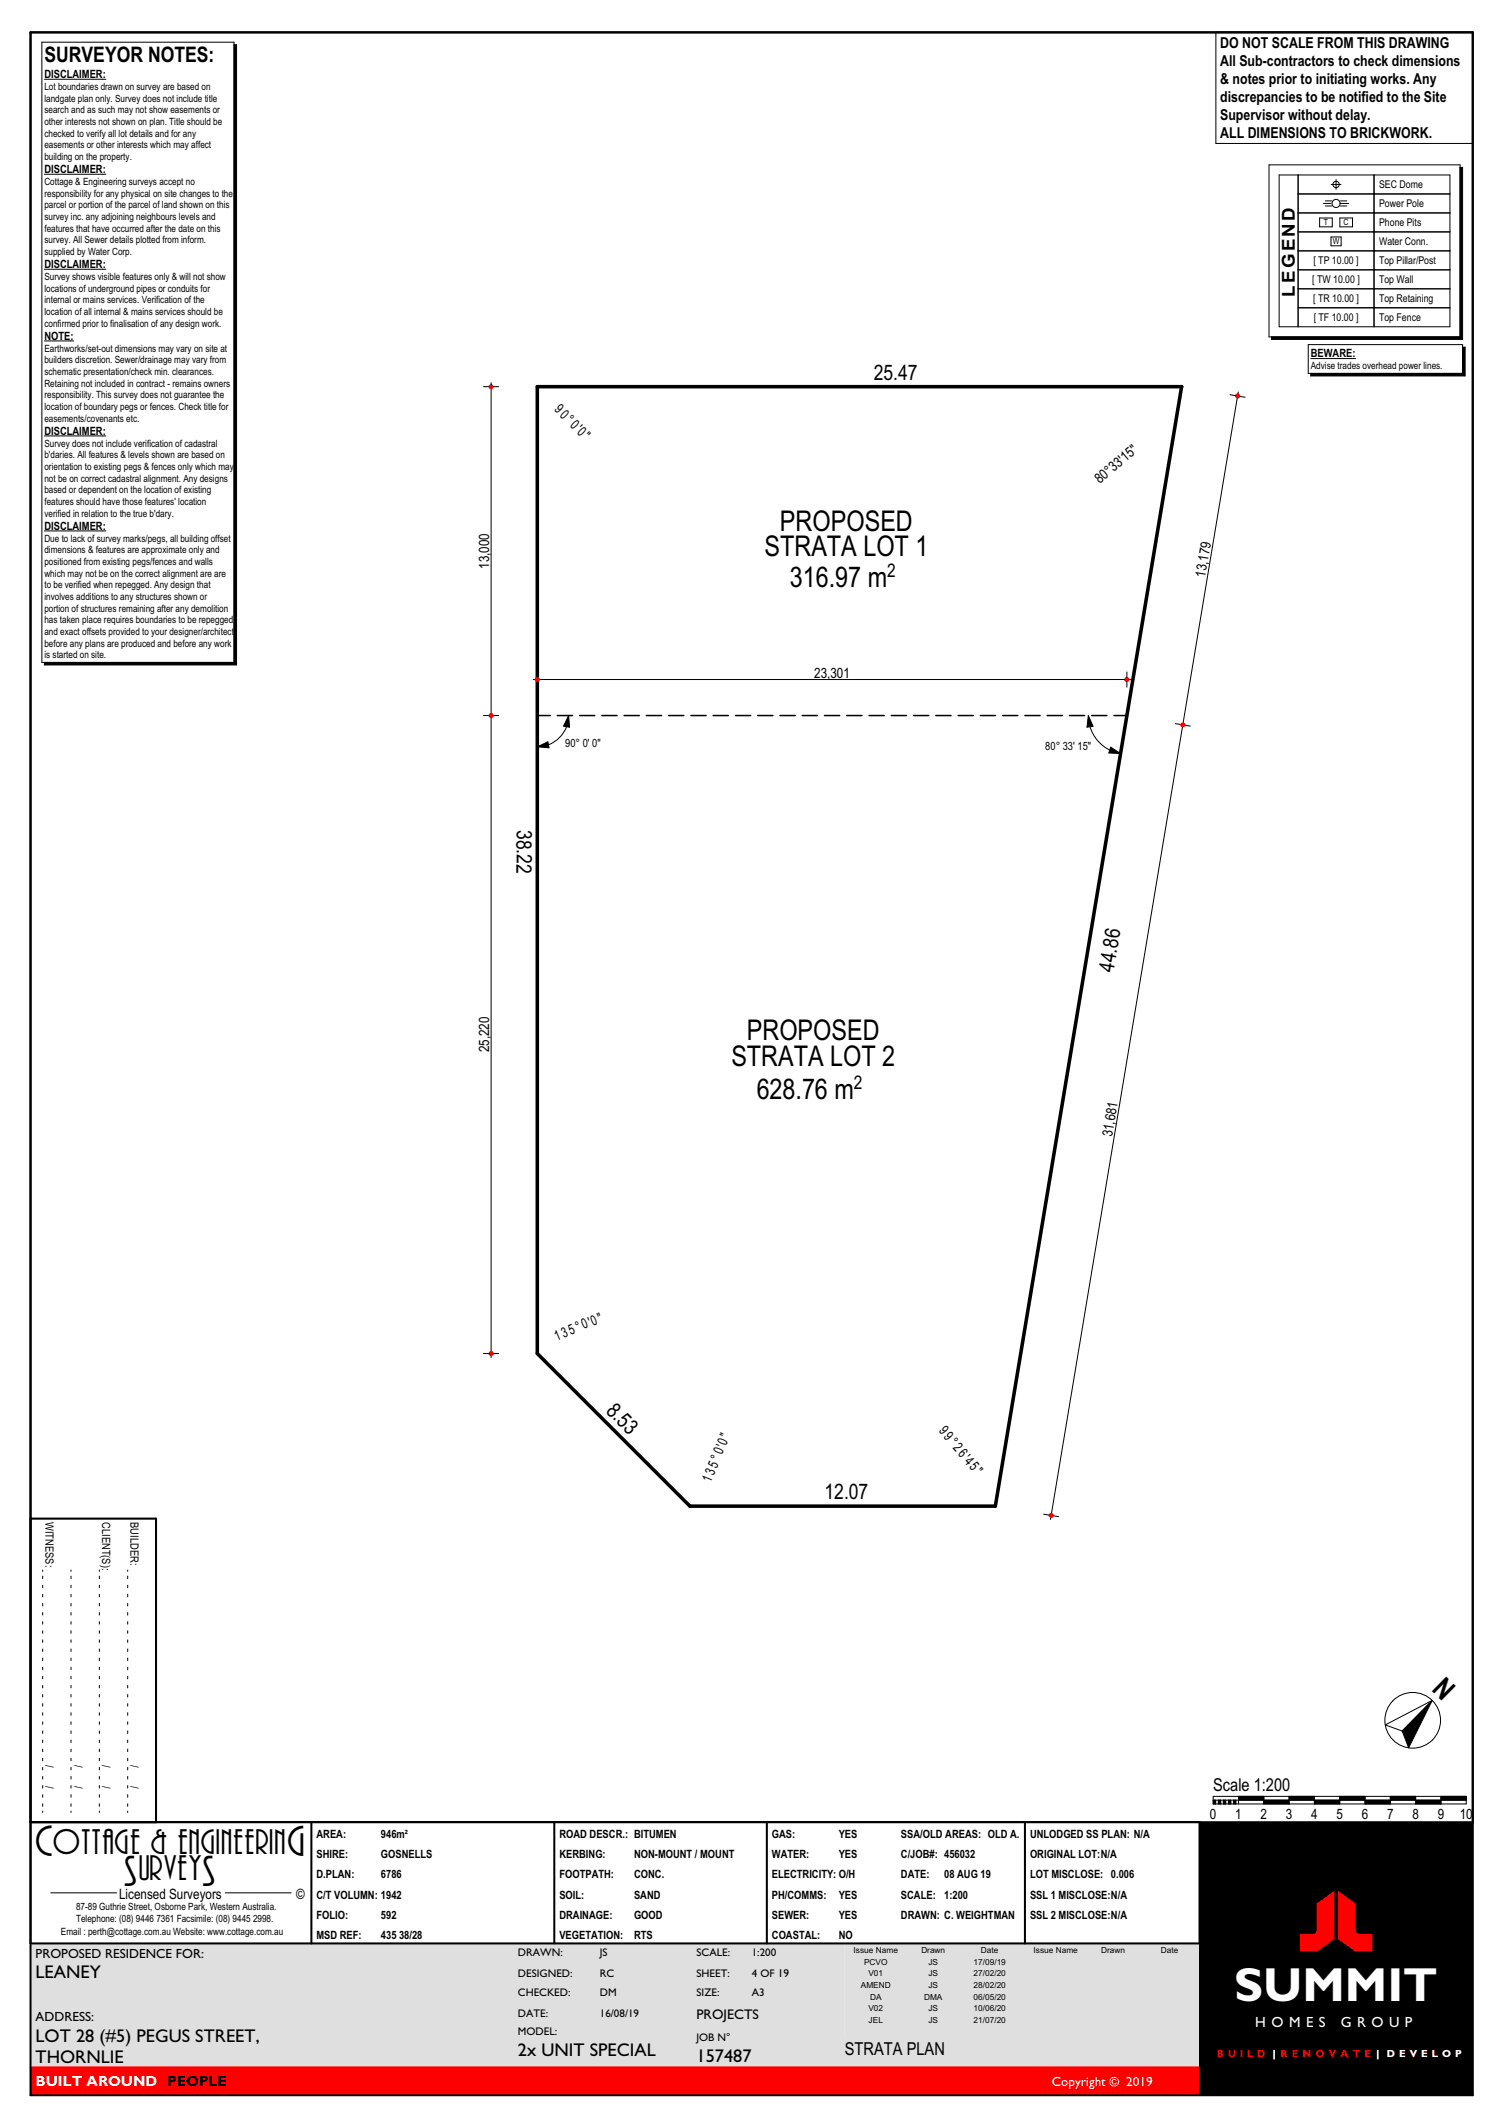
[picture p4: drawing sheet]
<svg xmlns="http://www.w3.org/2000/svg" width="297mm" height="420mm" viewBox="0 0 297 420" stroke-linecap="round" stroke-linejoin="round" font-family="sans-serif">
<defs><g id="words">
<text font-size="9.5" fill="#fff" x="243.9" y="395.5">SUMMIT</text>
<g font-size="8">
<text x="7" y="366.8">C</text>
<text x="56.8" y="366.8">G</text>
<text x="24.5" y="372.8">S</text>
<text x="40" y="372.8">S</text>
</g>
<g font-size="6.5">
<text x="10.5" y="366.4">OTTAGE &amp; ENGINEERIN</text>
<text x="27.5" y="371.6">URVEY</text>
</g>
<g font-size="5.6">
<text x="154.1" y="104.9">PROPOSED</text>
<text x="151.1" y="109.9">STRATA LOT 1</text>
<text x="156.1" y="116">316.97 m</text>
<text x="147.6" y="205.6">PROPOSED</text>
<text x="144.5" y="210.6">STRATA LOT 2</text>
<text x="149.5" y="217.2">628.76 m</text>
<text x="282.7" y="334" transform="rotate(44 282.7 334)">N</text>
</g>
<g font-size="4.2">
<text x="8.8" y="12.3">SURVEYOR NOTES:</text>
<text x="172.7" y="75.2">25.47</text>
<text x="102.1" y="164" transform="rotate(90 102.1 164)">38.22</text>
<text x="220" y="192.3" transform="rotate(-80 220 192.3)">44.86</text>
<text x="119.6" y="279" transform="rotate(45 119.6 279)">8.53</text>
<text x="162.9" y="296.2">12.07</text>
</g>
<g font-size="3.7">
<text x="175.3" y="114.1">2</text>
<text x="168.7" y="215.3">2</text>
</g>
<g font-size="3.6">
<text x="7" y="391">LEANEY</text>
<text x="7" y="403.6">LOT 28 (#5) PEGUS STREET,</text>
<text x="7" y="407.8">THORNLIE</text>
<text x="102.3" y="406.3">2x UNIT SPECIAL</text>
<text x="137.6" y="407.6">157487</text>
</g>
<g font-size="3.5">
<text x="255.9" y="58.6" transform="rotate(-90 255.9 58.6)">LEGEND</text>
<text x="239.7" y="354">Scale 1:200</text>
<text x="167" y="406.2">STRATA PLAN</text>
</g>
<g font-size="3">
<text x="241.1" y="9.6">DO NOT SCALE FROM THIS DRAWING</text>
<text x="241.1" y="13.1">All Sub-contractors to check dimensions</text>
<text x="241.1" y="16.7">&amp; notes prior to initiating works. Any</text>
<text x="241.1" y="20.2">discrepancies to be notified to the Site</text>
<text x="241.1" y="23.8">Supervisor without delay.</text>
<text x="241.1" y="27.3">ALL DIMENSIONS TO BRICKWORK.</text>
</g>
<g font-size="2.9" fill="#fff">
<text x="248.1" y="400.6">H O M E S</text>
<text x="264.9" y="400.6">G R O U P</text>
<text x="7" y="412.3">BUILT AROUND PEOPLE</text>
</g>
<g font-size="2.8">
<text x="109.5" y="81.1" transform="rotate(45 109.5 81.1)">90°0'0&quot;</text>
<text x="217.3" y="95.7" transform="rotate(-40 217.3 95.7)">80°33'15&quot;</text>
<text x="96.6" y="112.4" transform="rotate(-90 96.6 112.4)">13,000</text>
<text x="238.2" y="114.2" transform="rotate(-80 238.2 114.2)">13,179</text>
<text x="160.9" y="133.9">23,301</text>
<text x="96.6" y="208" transform="rotate(-90 96.6 208)">25,220</text>
<text x="219.7" y="224.8" transform="rotate(-80 219.7 224.8)">31,681</text>
<text x="110" y="265" transform="rotate(-22 110 265)">135°0'0&quot;</text>
<text x="185.4" y="282.9" transform="rotate(50 185.4 282.9)">99°26'45&quot;</text>
<text x="140.5" y="293" transform="rotate(-68 140.5 293)">135°0'0&quot;</text>
<text x="239.1" y="359.5">0</text>
<text x="244.1" y="359.5">1</text>
<text x="249.1" y="359.5">2</text>
<text x="254.1" y="359.5">3</text>
<text x="259.1" y="359.5">4</text>
<text x="264.1" y="359.5">5</text>
<text x="269.1" y="359.5">6</text>
<text x="274.1" y="359.5">7</text>
<text x="279.1" y="359.5">8</text>
<text x="284.1" y="359.5">9</text>
<text x="288.5" y="359.5">10</text>
<text x="23.5" y="375.3">Licensed Surveyors</text>
<text x="58.5" y="375.3">©</text>
<text x="137.6" y="399.1">PROJECTS</text>
</g>
<g font-size="2.6">
<text x="7" y="387.1">PROPOSED RESIDENCE FOR:</text>
<text x="7" y="399.5">ADDRESS:</text>
</g>
<text font-size="2.6" fill="#fff" x="207.8" y="412.4">Copyright © 2019</text>
<g font-size="2.3">
<text x="8.8" y="15.4">DISCLAIMER:</text>
<text x="8.8" y="34.2">DISCLAIMER:</text>
<text x="8.8" y="53">DISCLAIMER:</text>
<text x="8.8" y="67.1">NOTE:</text>
<text x="259" y="70.6">BEWARE:</text>
<text x="8.8" y="85.9">DISCLAIMER:</text>
<text x="8.8" y="104.7">DISCLAIMER:</text>
<text x="111.7" y="147.7">90° 0' 0&quot;</text>
<text x="206.6" y="148.2">80° 33' 15&quot;</text>
<text x="9" y="300.8" transform="rotate(90 9 300.8)">WITNESS:</text>
<text x="20.2" y="300.8" transform="rotate(90 20.2 300.8)">CLIENT(S):</text>
<text x="25.8" y="300.8" transform="rotate(90 25.8 300.8)">BUILDER:</text>
<text x="9" y="348.8" transform="rotate(90 9 348.8)">/</text>
<text x="9" y="352.9" transform="rotate(90 9 352.9)">/</text>
<text x="14.7" y="348.8" transform="rotate(90 14.7 348.8)">/</text>
<text x="14.7" y="352.9" transform="rotate(90 14.7 352.9)">/</text>
<text x="20.2" y="348.8" transform="rotate(90 20.2 348.8)">/</text>
<text x="20.2" y="352.9" transform="rotate(90 20.2 352.9)">/</text>
<text x="25.8" y="348.8" transform="rotate(90 25.8 348.8)">/</text>
<text x="25.8" y="352.9" transform="rotate(90 25.8 352.9)">/</text>
<text x="62.5" y="363.2">AREA:</text>
<text x="75.3" y="363.2">946m²</text>
<text x="110.5" y="363.2">ROAD DESCR.: BITUMEN</text>
<text x="152.5" y="363.2">GAS:</text>
<text x="165.7" y="363.2">YES</text>
<text x="178" y="363.2">SSA/OLD AREAS: OLD A.</text>
<text x="203.5" y="363.2">UNLODGED SS PLAN: N/A</text>
<text x="62.5" y="367.2">SHIRE:</text>
<text x="62.5" y="371.2">D.PLAN:</text>
<text x="75.3" y="367.2">GOSNELLS</text>
<text x="75.3" y="371.2">6786</text>
<text x="110.5" y="367.2">KERBING:</text>
<text x="110.5" y="371.2">FOOTPATH:</text>
<text x="125.3" y="367.2">NON-MOUNT / MOUNT</text>
<text x="125.3" y="371.2">CONC.</text>
<text x="152.5" y="367.2">WATER:</text>
<text x="152.5" y="371.2">ELECTRICITY: O/H</text>
<text x="165.7" y="367.2">YES</text>
<text x="178" y="367.2">C/JOB#: 456032</text>
<text x="178" y="371.2">DATE:</text>
<text x="186.6" y="371.2">08 AUG 19</text>
<text x="203.5" y="367.2">ORIGINAL LOT:N/A</text>
<text x="203.5" y="371.2">LOT MISCLOSE: 0.006</text>
<text x="62.5" y="375.2">C/T VOLUMN: 1942</text>
<text x="110.5" y="375.2">SOIL:</text>
<text x="125.3" y="375.2">SAND</text>
<text x="152.5" y="375.2">PH/COMMS:</text>
<text x="165.7" y="375.2">YES</text>
<text x="178" y="375.2">SCALE:</text>
<text x="186.6" y="375.2">1:200</text>
<text x="203.5" y="375.2">SSL 1 MISCLOSE:N/A</text>
<text x="62.5" y="379.2">FOLIO:</text>
<text x="62.5" y="383.2">MSD REF:</text>
<text x="75.3" y="379.2">592</text>
<text x="75.3" y="383.2">435 38/28</text>
<text x="110.5" y="379.2">DRAINAGE:</text>
<text x="110.5" y="383.2">VEGETATION:</text>
<text x="125.3" y="379.2">GOOD</text>
<text x="125.3" y="383.2">RTS</text>
<text x="152.5" y="379.2">SEWER:</text>
<text x="152.5" y="383.2">COASTAL:</text>
<text x="165.7" y="379.2">YES</text>
<text x="165.7" y="383.2">NO</text>
<text x="178" y="379.2">DRAWN: C. WEIGHTMAN</text>
<text x="203.5" y="379.2">SSL 2 MISCLOSE:N/A</text>
</g>
<g font-size="2.2">
<text x="102.3" y="386.7">DRAWN:</text>
<text x="118.5" y="386.7">JS</text>
<text x="137.6" y="386.7">SCALE:</text>
<text x="148.6" y="386.7">1:200</text>
<text x="102.3" y="394.6">CHECKED:</text>
<text x="102.3" y="390.7">DESIGNED:</text>
<text x="118.5" y="390.7">RC</text>
<text x="118.5" y="394.6">DM</text>
<text x="137.6" y="390.7">SHEET:</text>
<text x="137.6" y="394.6">SIZE:</text>
<text x="148.6" y="390.7">4 OF 19</text>
<text x="148.6" y="394.5">A3</text>
<text x="102.3" y="398.6">DATE:</text>
<text x="118.5" y="398.6">16/08/19</text>
<text x="102.3" y="402.2">MODEL:</text>
<text x="137.6" y="403.4">JOB N°</text>
</g>
<g font-size="2.1">
<text x="272.5" y="37.2">SEC Dome</text>
<text x="272.5" y="41">Power Pole</text>
<text x="272.5" y="44.7">Phone Pits</text>
<text x="259.5" y="52.2">[ TP 10.00 ]</text>
<text x="272.5" y="52.2">Top Pillar/Post</text>
<text x="272.5" y="48.5">Water Conn.</text>
<text x="259.3" y="56">[ TW 10.00 ]</text>
<text x="259.5" y="59.7">[ TR 10.00 ]</text>
<text x="272.5" y="59.7">Top Retaining</text>
<text x="272.5" y="56">Top Wall</text>
<text x="259.6" y="63.5">[ TF 10.00 ]</text>
<text x="272.5" y="63.5">Top Fence</text>
</g>
<g font-size="2">
<text x="8.8" y="17.8">Lot boundaries drawn on survey are based on</text>
<text x="8.8" y="20.1">landgate plan only. Survey does not include title</text>
<text x="8.8" y="22.4">search and as such may not show easements or</text>
<text x="8.8" y="24.7">other interests not shown on plan. Title should be</text>
<text x="8.8" y="27">checked to verify all lot details and for any</text>
<text x="8.8" y="29.3">easements or other interests which may affect</text>
<text x="8.8" y="31.6">building on the property.</text>
<text x="8.8" y="36.5">Cottage &amp; Engineering surveys accept no</text>
<text x="8.8" y="38.9">responsibility for any physical on site changes to the</text>
<text x="8.8" y="41.2">parcel or portion of the parcel of land shown on this</text>
<text x="8.8" y="43.5">survey inc. any adjoining neighbours levels and</text>
<text x="8.8" y="45.8">features that have occurred after the date on this</text>
<text x="8.8" y="48.1">survey. All Sewer details plotted from inform.</text>
<text x="8.8" y="50.4">supplied by Water Corp.</text>
<text x="8.8" y="55.3">Survey shows visible features only &amp; will not show</text>
<text x="8.8" y="57.6">locations of underground pipes or conduits for</text>
<text x="8.8" y="59.9">internal or mains services. Verification of the</text>
<text x="8.8" y="62.2">location of all internal &amp; mains services should be</text>
<text x="8.8" y="64.5">confirmed prior to finalisation of any design work.</text>
<text x="8.8" y="69.5">Earthworks/set-out dimensions may vary on site at</text>
<text x="8.8" y="71.8">builders discretion. Sewer/drainage may vary from</text>
<text x="8.8" y="74.1">schematic presentation/check min. clearances.</text>
<text x="8.8" y="76.4">Retaining not included in contract - remains owners</text>
<text x="259" y="73">Advise trades overhead power lines.</text>
<text x="8.8" y="78.7">responsibility. This survey does not guarantee the</text>
<text x="8.8" y="81">location of boundary pegs or fences. Check title for</text>
<text x="8.8" y="83.3">easements/covenants etc.</text>
<text x="8.8" y="88.3">Survey does not include verification of cadastral</text>
<text x="8.8" y="90.6">b'daries. All features &amp; levels shown are based on</text>
<text x="8.8" y="92.9">orientation to existing pegs &amp; fences only which may</text>
<text x="8.8" y="95.2">not be on correct cadastral alignment. Any designs</text>
<text x="8.8" y="97.5">based or dependent on the location of existing</text>
<text x="8.8" y="99.8">features should have those features' location</text>
<text x="8.8" y="102.1">verified in relation to the true b'dary.</text>
<text x="8.8" y="107">Due to lack of survey marks/pegs, all building offset</text>
<text x="8.8" y="109.3">dimensions &amp; features are approximate only and</text>
<text x="8.8" y="111.7">positioned from existing pegs/fences and walls</text>
<text x="8.8" y="114">which may not be on the correct alignment are are</text>
<text x="8.8" y="116.3">to be verified when repegged. Any design that</text>
<text x="8.8" y="118.6">involves additions to any structures shown or</text>
<text x="8.8" y="120.9">portion of structures remaining after any demolition</text>
<text x="8.8" y="123.2">has taken place requires boundaries to be repegged</text>
<text x="8.8" y="125.5">and exact offsets provided to your designer/architect</text>
<text x="8.8" y="127.8">before any plans are produced and before any work</text>
<text x="8.8" y="130.1">is started on site.</text>
<text x="15" y="377.5">87-89 Guthrie Street, Osborne Park, Western Australia.</text>
<text x="12" y="382.5">Email : perth@cottage.com.au Website: www.cottage.com.au</text>
<text x="15" y="380">Telephone: (08) 9446 7361 Facsimile: (08) 9445 2998.</text>
</g>
<g font-size="2" fill="#f00">
<text x="240.4" y="406.5">B U I L D</text>
<text x="274" y="406.5">D E V E L O P</text>
</g>
<text font-size="2" fill="#fff" x="251.5" y="406.5">| R E N O V A T E |</text>
<g font-size="1.7">
<text x="261.6" y="44.6">T</text>
<text x="265.5" y="44.6">C</text>
<text x="263.4" y="48.3">W</text>
</g>
<g font-size="1.6">
<text x="168.7" y="385.9">Issue Name</text>
<text x="170.7" y="388.4">PCVO</text>
<text x="182.1" y="385.9">Drawn</text>
<text x="183.5" y="388.4">JS</text>
<text x="192.4" y="388.4">17/09/19</text>
<text x="193.8" y="385.9">Date</text>
<text x="204.2" y="385.9">Issue Name</text>
<text x="217.6" y="385.9">Drawn</text>
<text x="229.4" y="385.9">Date</text>
<text x="170.1" y="392.9">AMEND</text>
<text x="171.6" y="390.6">V01</text>
<text x="171.9" y="395.2">DA</text>
<text x="182.6" y="395.2">DMA</text>
<text x="183.5" y="390.6">JS</text>
<text x="183.5" y="392.9">JS</text>
<text x="192.4" y="390.6">27/02/20</text>
<text x="192.4" y="392.9">28/02/20</text>
<text x="192.4" y="395.2">06/05/20</text>
<text x="171.6" y="397.5">V02</text>
<text x="171.7" y="399.8">JEL</text>
<text x="183.5" y="397.5">JS</text>
<text x="183.5" y="399.8">JS</text>
<text x="192.4" y="397.5">10/06/20</text>
<text x="192.4" y="399.8">21/07/20</text>
</g>
</g></defs>
<path d="M167 384.1h70.1v18.6h-70.1z" fill-rule="evenodd" fill="#dfdfdf"/>
<!-- layer: O__TITLE -->
<path d="M6 408.4h231v5.7h-231z" fill-rule="evenodd" fill="#f00"/>
<path d="M6 384.1h160.9v18.6h70.1v5.7h-231z" fill-rule="evenodd" fill="#dfdfdf"/>
<path d="M237 360.1h54v54h-54z" fill-rule="evenodd" fill="#000"/>
<g fill="#f00">
<path d="M260.2 376.2l3.5-2.5v9.5l-3.4 2.5h-3.4v-3.5h2.6l.6-.3 .1-.4z" fill-rule="evenodd"/>
<path d="M264.4 373.7l3.5 2.5v5.3l.1 .4 .6 .3h2.6v3.5h-3.4l-3.4-2.5z" fill-rule="evenodd"/>
</g>
<g fill="none" stroke="#000" stroke-width=".2">
<path d="M240.3 6.4h50.7v22h-50.7zM6 300.1h24.8v60h-24.8zM8.4 310.3v.3M8.4 311.5v.5M8.4 313.3v.5M8.4 315.1v.5M8.4 316.9v.5M8.4 318.7v.5M14 310.3v.3M14 311.5v.5M14 313.3v.5M14 315.1v.5"/>
<path d="M14 316.9v.5M14 318.7v.5M19.6 310.3v.3M19.6 311.5v.5M19.6 313.3v.5M19.6 315.1v.5M19.6 316.9v.5M19.6 318.7v.5M25.2 310.3v.3M25.2 311.5v.5M25.2 313.3v.5M25.2 315.1v.5"/>
<path d="M25.2 316.9v.5M25.2 318.7v.5M8.4 320.5v.5M8.4 322.3v.5M8.4 324.1v.5M8.4 325.9v.5M8.4 327.7v.5M8.4 329.5v.5M8.4 331.3v.5M8.4 333.1v.5M8.4 334.9v.5M8.4 336.7v.5"/>
<path d="M8.4 338.5v.5M14 320.5v.5M14 322.3v.5M14 324.1v.5M14 325.9v.5M14 327.7v.5M14 329.5v.5M14 331.3v.5M14 333.1v.5M14 334.9v.5M14 336.7v.5M14 338.5v.5"/>
<path d="M19.6 320.5v.5M19.6 322.3v.5M19.6 324.1v.5M19.6 325.9v.5M19.6 327.7v.5M19.6 329.5v.5M19.6 331.3v.5M19.6 333.1v.5M19.6 334.9v.5M19.6 336.7v.5M19.6 338.5v.5M25.2 320.5v.5"/>
<path d="M25.2 322.3v.5M25.2 324.1v.5M25.2 325.9v.5M25.2 327.7v.5M25.2 329.5v.5M25.2 331.3v.5M25.2 333.1v.5M25.2 334.9v.5M25.2 336.7v.5M25.2 338.5v.5M8.4 340.3v.5M8.4 342.1v.5"/>
<path d="M8.4 343.9v.5M8.4 345.7v.5M8.4 347.5v.5M8.4 349.3v.5M8.4 351.1v.5M8.4 352.9v.5M8.4 354.7v.5M8.4 356.5v.5M8.4 358v.2M14 340.3v.5M14 342.1v.5M14 343.9v.5"/>
<path d="M14 345.7v.5M14 347.5v.5M14 349.3v.5M14 351.1v.5M14 352.9v.5M14 354.7v.5M14 356.5v.5M14 358v.2M19.6 340.3v.5M19.6 342.1v.5M19.6 343.9v.5M19.6 345.7v.5"/>
<path d="M19.6 347.5v.5M19.6 349.3v.5M19.6 351.1v.5M19.6 352.9v.5M19.6 354.7v.5M19.6 356.5v.5M19.6 358v.2M25.2 340.3v.5M25.2 342.1v.5M25.2 343.9v.5M25.2 345.7v.5M25.2 347.5v.5"/>
<path d="M25.2 349.3v.5M25.2 351.1v.5M25.2 352.9v.5M25.2 354.7v.5M25.2 356.5v.5M25.2 358v.2M10 374.1h13M44.5 374.1h13"/>
</g>
<path d="M6 6.4h285v407.7h-285zM6 360.1h231v24h-231M61.5 360.1v24M109.5 360.1v24M151.5 360.1v24M202.5 360.1v24" fill="none" stroke="#000" stroke-width=".4"/>
<!-- layer: O__SITE_TITLE -->
<g fill="#000">
<path d="M251.3 66.6h37.2v-33.5h.5v34h-37.7z" fill-rule="evenodd"/>
<path d="M259 73.8h30v-5.2h.5v5.7h-30.5z" fill-rule="evenodd"/>
<path d="M46.2 8.8h.5v122.6h-37.9v-.5h37.4z" fill-rule="evenodd"/>
<path d="M239.7 355.8h.5v.7h-.5z" fill-rule="evenodd"/>
<path d="M240.7 355.8h.5v.7h-.5z" fill-rule="evenodd"/>
<path d="M241.7 355.8h.5v.7h-.5z" fill-rule="evenodd"/>
<path d="M242.7 355.8h.5v.7h-.5z" fill-rule="evenodd"/>
<path d="M243.7 355.8h.5v.7h-.5z" fill-rule="evenodd"/>
<path d="M244.7 355h5v.8h-5z" fill-rule="evenodd"/>
<path d="M249.7 355.8h5v.7h-5z" fill-rule="evenodd"/>
<path d="M254.7 355h5v.8h-5z" fill-rule="evenodd"/>
<path d="M259.7 355.8h5v.7h-5z" fill-rule="evenodd"/>
<path d="M264.7 355h5v.8h-5z" fill-rule="evenodd"/>
<path d="M269.7 355.8h5v.7h-5z" fill-rule="evenodd"/>
<path d="M274.7 355h5v.8h-5z" fill-rule="evenodd"/>
<path d="M279.7 355.8h5v.7h-5z" fill-rule="evenodd"/>
<path d="M284.7 355h5v.8h-5z" fill-rule="evenodd"/>
</g>
<g fill="none" stroke="#000" stroke-width=".2">
<path d="M8.3 8.3h37.9v122.6h-37.9zM8.8 15.7h12.1M46.2 8.8h.5v122.6h-37.9v-.5M8.8 34.4h12.1M250.8 32.6h37.7v34h-37.7zM252.8 34.6h33.7v30h-33.7zM256.5 38.3h30M256.5 34.6v30M261.9 39.7h1.2M263 36.5h2M264 35.5v1.9M264.9 39.7h1.2"/>
<path d="M271.5 34.6v30M288.5 33.1h.5v34h-37.7v-.5M8.8 53.2h12.1M256.5 42.1h30M256.5 45.8h30M256.5 49.6h30M256.5 53.3h30M256.5 57.1h30M260.8 43.1h2.5v1.7h-2.5zM261.5 40.2h1.5M261.9 40.7h1.2M263 46.8h2v1.8h-2z"/>
<path d="M264.8 43.1h2.5v1.7h-2.5zM264.9 40.7h1.2M265 40.2h1.5M8.8 67.4h5.7M256.5 60.8h30M258.5 68.1h30.5v5.7h-30.5zM259 70.9h8.9M289 68.6h.5v5.7h-30.5v-.5M8.8 86.2h12.1M8.8 104.9h12.1M239.7 355h50v1.5h-50zM239.7 355.8h50"/>
<path d="M240.2 355.8v.7M240.7 355.8v.7M241.2 355.8v.7M241.7 355.8v.7M242.2 355.8v.7M242.7 355.8v.7M243.2 355.8v.7M243.7 355.8v.7M244.2 355.8v.7M244.7 355v1.5M249.7 355v1.5M254.7 355v1.5"/>
<path d="M259.7 355v1.5M264.7 355v1.5M269.7 355v1.5M274.7 355v1.5M279.7 355v1.5M284.7 355v1.5"/>
<circle cx="264" cy="36.5" r=".63"/>
<circle cx="264" cy="40.2" r=".8"/>
</g>
<path d="M233.5 76.4l-36.8 221.3h-60.4l-30.1-30.2v-191.1h127.3" fill="none" stroke="#000" stroke-width=".7"/>
<!-- layer: 1 SITE 07_strata -->
<g fill="none" stroke="#000" stroke-width=".3">
<path d="M106.2 141.4h2.5M110.1 141.4h3M114.5 141.4h3M118.9 141.4h3M123.3 141.4h3M127.7 141.4h3M132.1 141.4h3M136.5 141.4h3M140.9 141.4h3M145.3 141.4h3M149.7 141.4h3M154.1 141.4h3"/>
<path d="M158.5 141.4h3M162.9 141.4h3M167.3 141.4h3M171.7 141.4h3M176.1 141.4h3M180.5 141.4h3M184.9 141.4h3M189.3 141.4h3M193.7 141.4h3M198.1 141.4h3M202.5 141.4h3M206.9 141.4h3"/>
<path d="M211.3 141.4h3M215.7 141.4h3M220.1 141.4h2.6"/>
</g>
<!-- layer: O__SITE_TITLE -->
<path d="M6 6.4h285v353.8h-285zM6 300.2h24.8v60" fill="none" stroke="#000" stroke-width=".4"/>
<!-- layer: 1 SITE 07_strata dimensions -->
<path d="M105.4 134.3h.4M106.6 134.3h115.7" fill="none" stroke="#000" stroke-width=".2"/>
<circle cx="106.2" cy="134.3" r=".4" fill="none" stroke="#f00" stroke-width=".2"/>
<circle cx="106.2" cy="134.3" r=".4" fill="#f00"/>
<circle cx="222.7" cy="134.3" r=".4" fill="none" stroke="#f00" stroke-width=".2"/>
<circle cx="222.7" cy="134.3" r=".4" fill="#f00"/>
<path d="M106.2 132.8v1.1M106.2 134.7v1.1M222.7 132.8v1.1M222.7 134.7v1.1M223.1 134.3h.4M233.7 143.7l-25.9 155.4M207.6 299.9v.4" fill="none" stroke="#000" stroke-width=".2"/>
<circle cx="207.7" cy="299.5" r=".4" fill="none" stroke="#f00" stroke-width=".2"/>
<circle cx="207.7" cy="299.5" r=".4" fill="#f00"/>
<path d="M244.5 78.7l-10.7 64.2M232.2 143l1.1 .2M234.1 143.3l1.1 .2M206.2 299.3l1.1 .2M208.1 299.6l1.1 .2" fill="none" stroke="#000" stroke-width=".2"/>
<circle cx="233.7" cy="143.3" r=".4" fill="none" stroke="#f00" stroke-width=".2"/>
<circle cx="233.7" cy="143.3" r=".4" fill="#f00"/>
<circle cx="244.6" cy="78.3" r=".4" fill="none" stroke="#f00" stroke-width=".2"/>
<circle cx="244.6" cy="78.3" r=".4" fill="#f00"/>
<path d="M243.1 78l1.1 .2M244.7 77.5l-.1 .4M244.9 78.3l1.1 .2M97 141.8v125.3M97 267.9v.4" fill="none" stroke="#000" stroke-width=".2"/>
<circle cx="97" cy="267.5" r=".4" fill="none" stroke="#f00" stroke-width=".2"/>
<circle cx="97" cy="267.5" r=".4" fill="#f00"/>
<path d="M97 76.8v64.2M95.5 141.4h1.1M97.4 141.4h1.1M95.5 267.5h1.1M97.4 267.5h1.1" fill="none" stroke="#000" stroke-width=".2"/>
<circle cx="97" cy="141.4" r=".4" fill="none" stroke="#f00" stroke-width=".2"/>
<circle cx="97" cy="141.4" r=".4" fill="#f00"/>
<circle cx="97" cy="76.4" r=".4" fill="none" stroke="#f00" stroke-width=".2"/>
<circle cx="97" cy="76.4" r=".4" fill="#f00"/>
<path d="M95.5 76.4h1.1M97 75.6v.4M97.4 76.4h1.1M106.2 147.6l2.1-1 .2 1.2zM112 143.6a6.2 6.2 0 0 1-3.6 3.6M112.4 141.4l.1 2.3-1.1-.2zM215.1 141.4l.9 2.2-1.2 .1zM215.4 143.6a7.6 7.6 0 0 0 3.9 4.7M219.5 147.7l1.9 1.2-2.3-.1z" fill="none" stroke="#000" stroke-width=".2"/>
<path d="M106.2 147.6l2.1-1 .2 1.2zM112.4 141.4l.1 2.3-1.1-.2zM215.1 141.4l.9 2.2-1.2 .1zM219.5 147.7l1.9 1.2-2.3-.1z" fill="#000"/>
<g fill="none" stroke="#000" stroke-width=".2">
<path d="M283 336.1l-4.6 9.4-1.3-3.4M283 336.1l-5.9 6M283 336.1l-9.3 4.8 3.4 1.2"/>
<circle cx="279.2" cy="340" r="5.5"/>
</g>
<path d="M283 336.1l-4.6 9.4-1.3-3.4z" fill="#000"/>
<use href="#words"/>
</svg>
